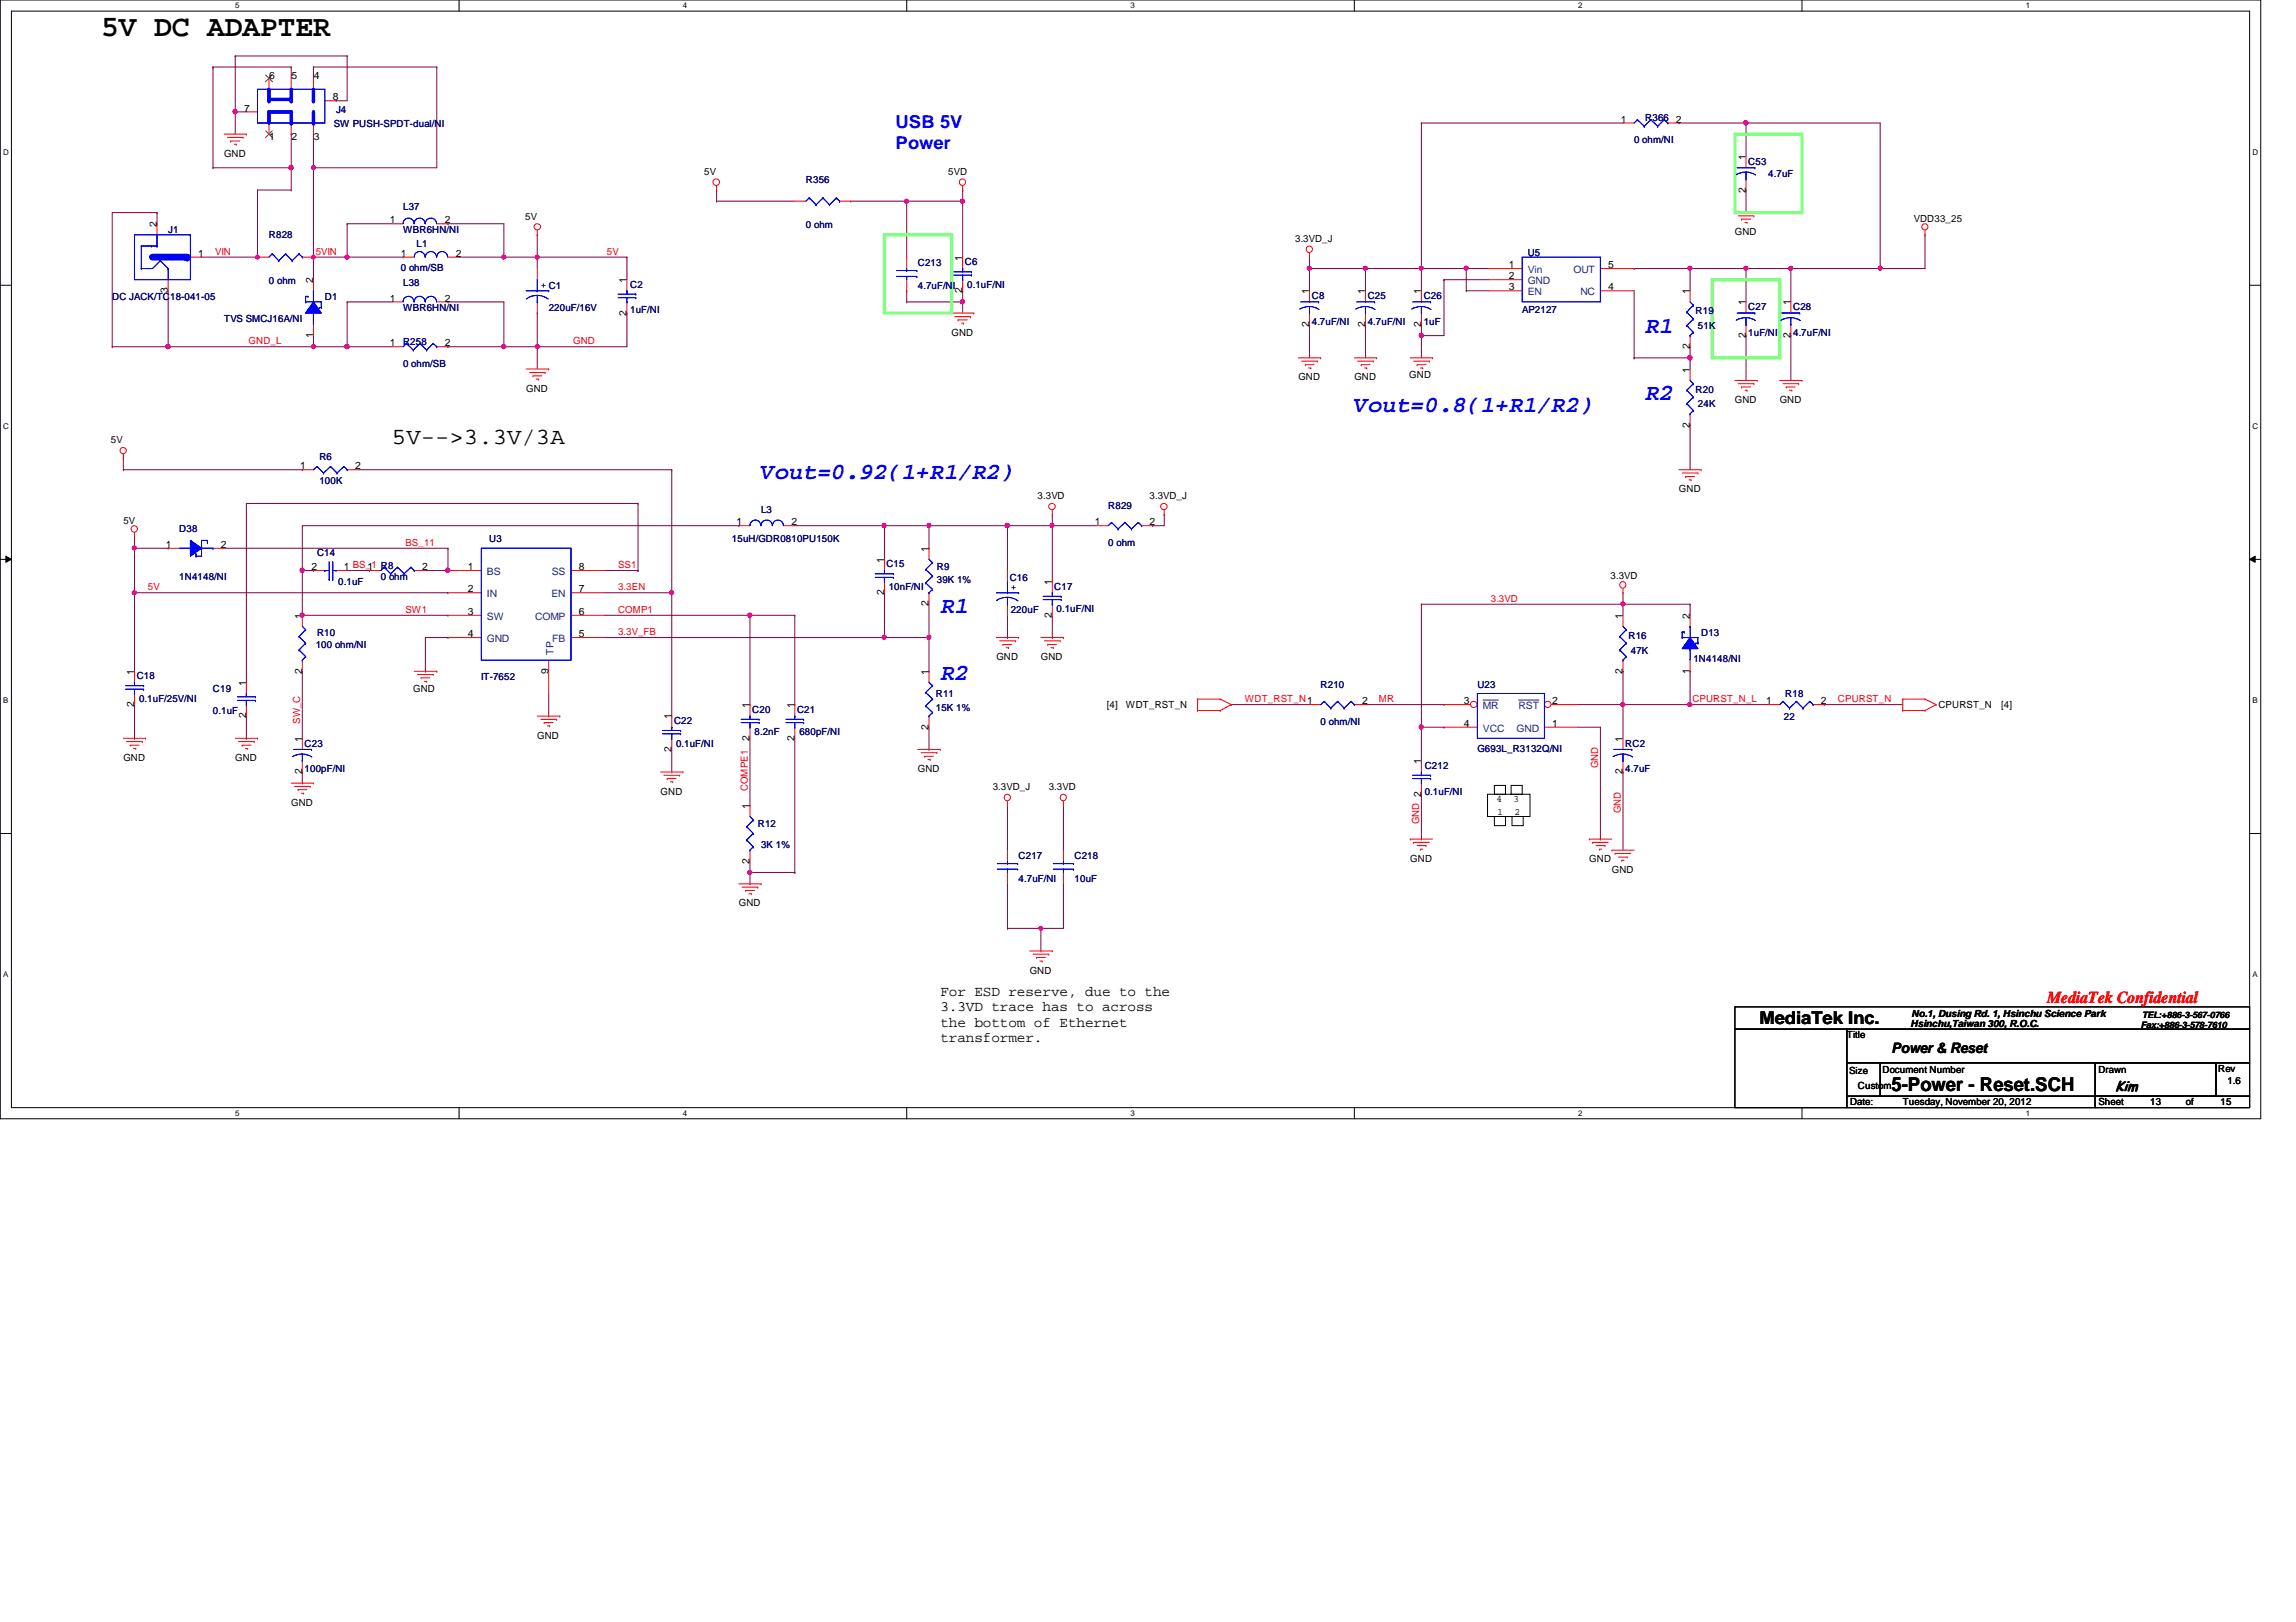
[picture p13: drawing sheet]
<svg xmlns="http://www.w3.org/2000/svg" width="297mm" height="210mm" viewBox="0 0 297 210" stroke-linecap="round" stroke-linejoin="round" font-family="sans-serif">
<defs><g id="words">
<text font-size="3.9" x="13.1" y="4.7">5V DC ADAPTER</text>
<g font-size="3" fill="#00f">
<text x="212.8" y="43.1">R1</text>
<text x="175.2" y="53.3">Vout=0.8(1+R1/R2)</text>
<text x="212.8" y="51.8">R2</text>
<text x="98.5" y="61.9">Vout=0.92(1+R1/R2)</text>
<text x="121.7" y="79.3">R1</text>
<text x="121.7" y="88">R2</text>
</g>
<text font-size="3" x="50.7" y="57.4">5V--&gt;3.3V/3A</text>
<text font-size="2.5" x="244.7" y="141.2">5-Power - Reset.SCH</text>
<g font-size="2.3" fill="#00f">
<text x="115.9" y="16.6">USB 5V</text>
<text x="115.9" y="19.3">Power</text>
</g>
<text font-size="2.3" x="227.6" y="132.5">MediaTek Inc.</text>
<text font-size="2.2" fill="#f00" x="264.8" y="129.8">MediaTek Confidential</text>
<g font-size="1.9">
<text x="121.7" y="128.9">For ESD reserve, due to the</text>
<text x="121.7" y="130.9">3.3VD trace has to across</text>
<text x="121.7" y="132.8">the bottom of Ethernet</text>
<text x="121.7" y="134.8">transformer.</text>
<text x="244.7" y="136.3">Power &amp; Reset</text>
</g>
<text font-size="1.8" x="273.7" y="141.2">Kim</text>
<g font-size="1.3">
<text x="34.8" y="10.2">6</text>
<text x="37.7" y="10.2">5</text>
<text x="40.6" y="10.2">4</text>
<text x="31.6" y="14.4">7</text>
<text x="43" y="13">8</text>
<text x="209.7" y="15.9">1</text>
<text x="216.8" y="15.9">2</text>
<text x="29" y="20.3">GND</text>
<text x="34.8" y="18.1">1</text>
<text x="37.7" y="18.1">2</text>
<text x="40.6" y="18.1">3</text>
<text x="91.1" y="22.6">5V</text>
<text x="122.7" y="22.6">5VD</text>
<text x="225.8" y="20.7" transform="rotate(-90 225.8 20.7)">1</text>
<text x="20.3" y="29.4" transform="rotate(-90 20.3 29.4)">2</text>
<text x="50.4" y="28.9">1</text>
<text x="57.5" y="28.9">2</text>
<text x="67.9" y="28.4">5V</text>
<text x="225.8" y="24.9" transform="rotate(-90 225.8 24.9)">2</text>
<text x="247.6" y="28.7">VDD33_25</text>
<text x="25.7" y="33.2">1</text>
<text x="51.9" y="33.2">1</text>
<text x="59" y="33.2">2</text>
<text x="124.5" y="33.7" transform="rotate(-90 124.5 33.7)">1</text>
<text x="167.6" y="31.3">3.3VD_J</text>
<text x="195.2" y="34.7">1</text>
<text x="208.1" y="34.7">5</text>
<text x="224.4" y="30.4">GND</text>
<text x="21.7" y="38" transform="rotate(-90 21.7 38)">3</text>
<text x="40.5" y="36.6" transform="rotate(-90 40.5 36.6)">2</text>
<text x="50.4" y="39">1</text>
<text x="57.5" y="39">2</text>
<text x="81.1" y="40.9" transform="rotate(-90 81.1 40.9)">2</text>
<text x="81.1" y="36.6" transform="rotate(-90 81.1 36.6)">1</text>
<text x="124.5" y="38" transform="rotate(-90 124.5 38)">2</text>
<text x="169.4" y="38.1" transform="rotate(-90 169.4 38.1)">1</text>
<text x="176.6" y="38.1" transform="rotate(-90 176.6 38.1)">1</text>
<text x="183.9" y="38.1" transform="rotate(-90 183.9 38.1)">1</text>
<text x="195.2" y="36.2">2</text>
<text x="195.2" y="37.6">3</text>
<text x="208.1" y="37.6">4</text>
<text x="218.6" y="38.1" transform="rotate(-90 218.6 38.1)">1</text>
<text x="225.8" y="39.5" transform="rotate(-90 225.8 39.5)">1</text>
<text x="231.6" y="39.5" transform="rotate(-90 231.6 39.5)">1</text>
<text x="40.5" y="43.8" transform="rotate(-90 40.5 43.8)">1</text>
<text x="50.4" y="44.8">1</text>
<text x="57.5" y="44.8">2</text>
<text x="123.1" y="43.4">GND</text>
<text x="169.4" y="42.3" transform="rotate(-90 169.4 42.3)">2</text>
<text x="176.6" y="42.3" transform="rotate(-90 176.6 42.3)">2</text>
<text x="183.9" y="42.3" transform="rotate(-90 183.9 42.3)">2</text>
<text x="218.6" y="45.2" transform="rotate(-90 218.6 45.2)">2</text>
<text x="225.8" y="43.8" transform="rotate(-90 225.8 43.8)">2</text>
<text x="231.6" y="43.8" transform="rotate(-90 231.6 43.8)">2</text>
<text x="68.1" y="50.7">GND</text>
<text x="168" y="49.2">GND</text>
<text x="175.2" y="49.2">GND</text>
<text x="182.3" y="48.9">GND</text>
<text x="218.6" y="48.2" transform="rotate(-90 218.6 48.2)">1</text>
<text x="224.4" y="52.2">GND</text>
<text x="230.2" y="52.2">GND</text>
<text x="14.3" y="57.4">5V</text>
<text x="218.6" y="55.3" transform="rotate(-90 218.6 55.3)">2</text>
<text x="38.8" y="60.7">1</text>
<text x="45.9" y="60.7">2</text>
<text x="134.2" y="64.6">3.3VD</text>
<text x="148.7" y="64.6">3.3VD_J</text>
<text x="217.2" y="63.7">GND</text>
<text x="16" y="67.8">5V</text>
<text x="21.5" y="70.9">1</text>
<text x="28.6" y="70.9">2</text>
<text x="95.3" y="68">1</text>
<text x="102.4" y="68">2</text>
<text x="120.1" y="71.4" transform="rotate(-90 120.1 71.4)">1</text>
<text x="141.6" y="68">1</text>
<text x="148.7" y="68">2</text>
<text x="40.3" y="73.8">2</text>
<text x="44.5" y="73.8">1 BS_1 R8</text>
<text x="47.5" y="73.8">1</text>
<text x="54.6" y="73.8">2</text>
<text x="60.5" y="73.8">1</text>
<text x="60.5" y="76.7">2</text>
<text x="74.9" y="76.7">7</text>
<text x="74.9" y="73.8">8</text>
<text x="114.4" y="77" transform="rotate(-90 114.4 77)">2</text>
<text x="114.4" y="72.8" transform="rotate(-90 114.4 72.8)">1</text>
<text x="136.1" y="75.7" transform="rotate(-90 136.1 75.7)">1</text>
<text x="208.4" y="74.9">3.3VD</text>
<text x="39.1" y="80.1" transform="rotate(-90 39.1 80.1)">1</text>
<text x="60.5" y="79.6">3</text>
<text x="60.5" y="82.5">4</text>
<text x="74.9" y="82.5">5</text>
<text x="74.9" y="79.6">6</text>
<text x="120.1" y="78.5" transform="rotate(-90 120.1 78.5)">2</text>
<text x="136.1" y="80" transform="rotate(-90 136.1 80)">2</text>
<text x="209.9" y="80.1" transform="rotate(-90 209.9 80.1)">1</text>
<text x="218.6" y="80.1" transform="rotate(-90 218.6 80.1)">2</text>
<text x="17.4" y="87.3" transform="rotate(-90 17.4 87.3)">1</text>
<text x="31.8" y="88.7" transform="rotate(-90 31.8 88.7)">1</text>
<text x="39.1" y="87.2" transform="rotate(-90 39.1 87.2)">2</text>
<text x="53.5" y="89.5">GND</text>
<text x="70.9" y="87.2" transform="rotate(-90 70.9 87.2)">9</text>
<text x="120.1" y="87.3" transform="rotate(-90 120.1 87.3)">1</text>
<text x="128.9" y="85.4">GND</text>
<text x="134.7" y="85.4">GND</text>
<text x="209.9" y="87.2" transform="rotate(-90 209.9 87.2)">2</text>
<text x="218.6" y="87.2" transform="rotate(-90 218.6 87.2)">1</text>
<text x="17.4" y="91.5" transform="rotate(-90 17.4 91.5)">2</text>
<text x="31.8" y="93" transform="rotate(-90 31.8 93)">2</text>
<text x="39.1" y="96" transform="rotate(-90 39.1 96)">1</text>
<text x="69.5" y="95.6">GND</text>
<text x="86.9" y="93.1" transform="rotate(-90 86.9 93.1)">1</text>
<text x="97" y="95.9" transform="rotate(-90 97 95.9)">2</text>
<text x="97" y="91.7" transform="rotate(-90 97 91.7)">1</text>
<text x="102.8" y="95.9" transform="rotate(-90 102.8 95.9)">2</text>
<text x="102.8" y="91.7" transform="rotate(-90 102.8 91.7)">1</text>
<text x="120.1" y="94.4" transform="rotate(-90 120.1 94.4)">2</text>
<text x="143.2" y="91.7">[4]</text>
<text x="145.7" y="91.7">WDT_RST_N</text>
<text x="176.2" y="91.1">2</text>
<text x="189.4" y="94.1">4</text>
<text x="189.4" y="91.1">3</text>
<text x="200.8" y="91.1">2</text>
<text x="200.8" y="94.1">1</text>
<text x="209.9" y="96" transform="rotate(-90 209.9 96)">1</text>
<text x="228.5" y="91.1">1</text>
<text x="235.6" y="91.1">2</text>
<text x="250.8" y="91.7">CPURST_N</text>
<text x="258.9" y="91.7">[4]</text>
<text x="16" y="98.5">GND</text>
<text x="30.4" y="98.5">GND</text>
<text x="39.1" y="100.2" transform="rotate(-90 39.1 100.2)">2</text>
<text x="86.9" y="97.3" transform="rotate(-90 86.9 97.3)">2</text>
<text x="118.7" y="99.9">GND</text>
<text x="183.9" y="98.9" transform="rotate(-90 183.9 98.9)">1</text>
<text x="209.9" y="100.2" transform="rotate(-90 209.9 100.2)">2</text>
<text x="37.7" y="104.3">GND</text>
<text x="85.5" y="102.8">GND</text>
<text x="97" y="104.6" transform="rotate(-90 97 104.6)">1</text>
<text x="128.4" y="102.2">3.3VD_J</text>
<text x="135.7" y="102.2">3.3VD</text>
<text x="193.6" y="103.8">4</text>
<text x="193.8" y="105.5">1</text>
<text x="195.8" y="103.8">3</text>
<text x="195.9" y="105.5">2</text>
<text x="97" y="111.8" transform="rotate(-90 97 111.8)">2</text>
<text x="182.5" y="111.5">GND</text>
<text x="205.6" y="111.5">GND</text>
<text x="208.5" y="112.9">GND</text>
<text x="95.6" y="117.3">GND</text>
<text x="133.2" y="126">GND</text>
<text x="247.3" y="131.6">No.1, Dusing Rd. 1, Hsinchu Science Park</text>
<text x="238.9" y="134.4">Title</text>
<text x="247.2" y="132.9">Hsinchu,Taiwan 300, R.O.C.</text>
<text x="239.2" y="139">Size</text>
<text x="239.3" y="143">Date:</text>
<text x="240.4" y="140.9">Custom</text>
<text x="243.5" y="138.9">Document Number</text>
<text x="246.2" y="143">Tuesday, November 20, 2012</text>
<text x="271.5" y="138.9">Drawn</text>
<text x="271.5" y="143">Sheet</text>
<text x="278.2" y="143">13</text>
<text x="282.8" y="143">of</text>
<text x="287" y="138.7">Rev</text>
<text x="287.3" y="143">15</text>
<text x="288.2" y="140.3">1.6</text>
</g>
<g font-size="1.3" fill="#000080">
<text x="43.2" y="16.4">SW PUSH-SPDT-dual/NI</text>
<text x="43.5" y="14.6">J4</text>
<text x="212.8" y="15.7">R366</text>
<text x="104.3" y="23.6">R356</text>
<text x="211.4" y="18.5">0 ohm/NI</text>
<text x="226.2" y="21.3">C53</text>
<text x="228.8" y="22.9">4.7uF</text>
<text x="52.2" y="27.2">L37</text>
<text x="104.3" y="29.5">0 ohm</text>
<text x="21.8" y="30.1">J1</text>
<text x="34.8" y="30.9">R828</text>
<text x="51.9" y="35.1">0 ohm/SB</text>
<text x="52.2" y="30.1">WBR6HN/NI</text>
<text x="53.9" y="32">L1</text>
<text x="118.7" y="34.5">C213</text>
<text x="124.8" y="34.3">C6</text>
<text x="197.7" y="33.2">U5</text>
<text x="14.5" y="38.8">DC JACK/TC18-041-05</text>
<text x="29" y="41.7">TVS SMCJ16A/NI</text>
<text x="34.8" y="36.8">0 ohm</text>
<text x="42" y="38.8">D1</text>
<text x="52.2" y="37">L38</text>
<text x="52.2" y="40.3">WBR6HN/NI</text>
<text x="71" y="40.3">220uF/16V</text>
<text x="81.5" y="37.2">C2</text>
<text x="81.5" y="40.6">1uF/NI</text>
<text x="118.7" y="37.4">4.7uF/NI</text>
<text x="125.1" y="37.2">0.1uF/NI</text>
<text x="169.7" y="38.7">C8</text>
<text x="169.7" y="42">4.7uF/NI</text>
<text x="177" y="38.7">C25</text>
<text x="177" y="42">4.7uF/NI</text>
<text x="184.2" y="38.7">C26</text>
<text x="184.2" y="42">1uF</text>
<text x="196.9" y="40.6">AP2127</text>
<text x="219.4" y="40.7">R19</text>
<text x="226.2" y="40.1">C27</text>
<text x="232" y="40.1">C28</text>
<text x="52.2" y="44.6">R258</text>
<text x="52.2" y="47.5">0 ohm/SB</text>
<text x="219.7" y="42.6">51K</text>
<text x="226.2" y="43.4">1uF/NI</text>
<text x="232" y="43.4">4.7uF/NI</text>
<text x="219.4" y="50.8">R20</text>
<text x="219.7" y="52.7">24K</text>
<text x="41.3" y="59.5">R6</text>
<text x="41.3" y="62.7">100K</text>
<text x="143.4" y="65.9">R829</text>
<text x="23.2" y="68.8">D38</text>
<text x="41" y="72">C14</text>
<text x="63.3" y="70.1">U3</text>
<text x="94.7" y="70.1">15uH/GDR0810PU150K</text>
<text x="98.5" y="66.3">L3</text>
<text x="143.4" y="70.7">0 ohm</text>
<text x="23.2" y="75">1N4148/NI</text>
<text x="43.8" y="75.7">0.1uF</text>
<text x="49.3" y="75">0 ohm</text>
<text x="114.7" y="73.4">C15</text>
<text x="115" y="76.3">10nF/NI</text>
<text x="121.2" y="73.7">R9</text>
<text x="121.2" y="75.4">39K 1%</text>
<text x="130.6" y="75.1">C16</text>
<text x="136.4" y="76.3">C17</text>
<text x="40.8" y="83.9">100 ohm/NI</text>
<text x="41" y="82.3">R10</text>
<text x="130.8" y="79.4">220uF</text>
<text x="136.7" y="79.2">0.1uF/NI</text>
<text x="210.7" y="82.7">R16</text>
<text x="220.1" y="82.3">D13</text>
<text x="17.7" y="87.9">C18</text>
<text x="27.6" y="89.5">C19</text>
<text x="62.3" y="88.1">IT-7652</text>
<text x="170.9" y="89.1">R210</text>
<text x="191.1" y="89.1">U23</text>
<text x="211" y="84.6">47K</text>
<text x="219.1" y="85.7">1N4148/NI</text>
<text x="18" y="90.8">0.1uF/25V/NI</text>
<text x="27.6" y="92.4">0.1uF</text>
<text x="87.2" y="93.7">C22</text>
<text x="97.3" y="92.2">C20</text>
<text x="97.6" y="95.1">8.2nF</text>
<text x="103.1" y="92.2">C21</text>
<text x="103.4" y="95.1">680pF/NI</text>
<text x="121.1" y="90.2">R11</text>
<text x="121.1" y="91.9">15K 1%</text>
<text x="170.9" y="93.9">0 ohm/NI</text>
<text x="230.8" y="93.1">22</text>
<text x="231" y="90.2">R18</text>
<text x="39.4" y="96.6">C23</text>
<text x="39.4" y="99.9">100pF/NI</text>
<text x="87.5" y="96.6">0.1uF/NI</text>
<text x="184.3" y="99.5">C212</text>
<text x="191.1" y="97.3">G693L_R3132Q/NI</text>
<text x="210.3" y="96.6">RC2</text>
<text x="210.3" y="99.9">4.7uF</text>
<text x="98" y="107">R12</text>
<text x="184.3" y="102.8">0.1uF/NI</text>
<text x="98.5" y="109.8">3K 1%</text>
<text x="131.8" y="111.2">C217</text>
<text x="139" y="111.2">C218</text>
<text x="131.8" y="114.1">4.7uF/NI</text>
<text x="139" y="114.1">10uF</text>
</g>
<g font-size="1.3" fill="#f00">
<text x="27.9" y="33">VIN</text>
<text x="40.8" y="33">5VIN</text>
<text x="78.5" y="33">5V</text>
<text x="32.2" y="44.6">GND_L</text>
<text x="74.2" y="44.6">GND</text>
<text x="52.4" y="70.7">BS_11</text>
<text x="19.1" y="76.4">5V</text>
<text x="80" y="73.5">SS1</text>
<text x="80" y="76.4">3.3EN</text>
<text x="192.9" y="77.9">3.3VD</text>
<text x="52.4" y="79.3">SW1</text>
<text x="80" y="79.3">COMP1</text>
<text x="80" y="82.2">3.3V_FB</text>
<text x="38.8" y="93.6" transform="rotate(-90 38.8 93.6)">SW_C</text>
<text x="161" y="90.9">WDT_RST_N1</text>
<text x="178.4" y="90.9">MR</text>
<text x="218.9" y="90.9">CPURST_N_L</text>
<text x="237.8" y="90.9">CPURST_N</text>
<text x="206.8" y="99.4" transform="rotate(-90 206.8 99.4)">GND</text>
<text x="96.7" y="102.4" transform="rotate(-90 96.7 102.4)">COMPE1</text>
<text x="183.6" y="106.7" transform="rotate(-90 183.6 106.7)">GND 2</text>
<text x="209.7" y="105.2" transform="rotate(-90 209.7 105.2)">GND</text>
</g>
<g font-size="1.3" fill="#004080">
<text x="197.7" y="35.3">Vin</text>
<text x="203.6" y="35.3">OUT</text>
<text x="197.7" y="36.8">GND</text>
<text x="197.7" y="38.2">EN</text>
<text x="204.5" y="38.2">NC</text>
<text x="63" y="74.4">BS</text>
<text x="63" y="77.3">IN</text>
<text x="71.3" y="77.3">EN</text>
<text x="71.4" y="74.4">SS</text>
<text x="63" y="80.2">SW</text>
<text x="63" y="83.1">GND</text>
<text x="69.3" y="80.2">COMP</text>
<text x="71.5" y="83.1">FB</text>
<text x="71.6" y="84.7" transform="rotate(-90 71.6 84.7)">TP</text>
<text x="191.9" y="94.7">VCC</text>
<text x="191.9" y="91.8">MR</text>
<text x="196.2" y="94.7">GND</text>
<text x="196.5" y="91.8">RST</text>
</g>
<g font-size="1.3" fill="#00f">
<text x="70" y="37.3">+ C1</text>
<text x="130.8" y="76.3">+</text>
</g>
<g font-size="1.1">
<text x="277.2" y="131.7">TEL:+886-3-567-0766</text>
<text x="277" y="133">Fax:+886-3-578-7610</text>
</g>
<g font-size="1">
<text x="30.4" y="1.1">5</text>
<text x="88.3" y="1.1">4</text>
<text x="146.3" y="1.1">3</text>
<text x="204.2" y="1.1">2</text>
<text x="262.1" y="1.1">1</text>
<text x=".4" y="20.1">D</text>
<text x="291.4" y="20.1">D</text>
<text x=".4" y="55.5">C</text>
<text x="291.4" y="55.5">C</text>
<text x=".4" y="91">B</text>
<text x="291.4" y="91">B</text>
<text x=".4" y="126.5">A</text>
<text x="291.4" y="126.5">A</text>
<text x="30.4" y="144.4">5</text>
<text x="88.3" y="144.4">4</text>
<text x="146.3" y="144.4">3</text>
<text x="204.2" y="144.4">2</text>
<text x="262.1" y="144.4">1</text>
</g>
</g></defs>
<path d="M0 0h292.5v144.8h-292.5zM1.5 1.4h289.5v141.9h-289.5z" fill="none" stroke="#000" stroke-width=".13"/>
<g fill="#fff">
<path d="M30.4 .2h.6v1.1h-.6z"/>
<path d="M30.4 143.5h.6v1.2h-.6z"/>
</g>
<path d="M59.4 0v1.4M59.4 143.3v1.5" fill="none" stroke="#000" stroke-width=".13"/>
<g fill="#fff">
<path d="M88.3 .2h.6v1.1h-.6z"/>
<path d="M88.3 143.5h.6v1.2h-.6z"/>
</g>
<path d="M117.3 0v1.4M117.3 143.3v1.5" fill="none" stroke="#000" stroke-width=".13"/>
<g fill="#fff">
<path d="M146.3 .2h.5v1.1h-.5z"/>
<path d="M146.3 143.5h.5v1.2h-.5z"/>
</g>
<path d="M175.2 0v1.4M175.2 143.3v1.5" fill="none" stroke="#000" stroke-width=".13"/>
<g fill="#fff">
<path d="M204.2 .2h.5v1.1h-.5z"/>
<path d="M204.2 143.5h.5v1.2h-.5z"/>
</g>
<path d="M233.1 0v1.4M233.1 143.3v1.5" fill="none" stroke="#000" stroke-width=".13"/>
<g fill="#fff">
<path d="M262.1 .2h.5v1.1h-.5z"/>
<path d="M262.1 143.5h.5v1.2h-.5z"/>
<path d="M.4 19.2h.7v1.1h-.7z"/>
<path d="M291.4 19.2h.7v1.1h-.7z"/>
<path d="M.4 54.7h.7v1.1h-.7z"/>
<path d="M291.4 54.7h.7v1.1h-.7z"/>
</g>
<path d="M0 36.9h1.5M291 36.9h1.5" fill="none" stroke="#000" stroke-width=".13"/>
<g fill="#fff">
<path d="M.4 90.1h.7v1.2h-.7z"/>
<path d="M291.4 90.1h.7v1.2h-.7z"/>
</g>
<path d="M0 72.4h1.5M.8 72l.7 .4-.7 .4zM291 72.4l.8-.4v.8zM291 72.4h1.5" fill="none" stroke="#000" stroke-width=".13"/>
<path d="M.8 72l.7 .4-.7 .4zM291 72.4l.8-.4v.8z" fill="#000"/>
<g fill="#fff">
<path d="M.4 125.6h.7v1.1h-.7z"/>
<path d="M291.4 125.6h.7v1.1h-.7z"/>
</g>
<path d="M0 107.9h1.5M291 107.9h1.5" fill="none" stroke="#000" stroke-width=".13"/>
<g fill="none" stroke="#800040" stroke-width=".13">
<path d="M16 59.4v1.4M16 60.8h.1M78.2 79.6h18.8M86.9 76.7v16M97 79.6h.1M102.8 68h11.6M114.4 68h.1M120.2 71h.1M120.2 68v3M130.3 68h5.8M136.1 68h.1M55 86.9h.1"/>
<path d="M55 82.5v4.4M86.9 92.7h.1M120.2 97h.1M120.2 86.9h.1M120.2 82.5v4.4M120.2 94.1v2.9"/>
</g>
<circle cx="130.3" cy="68" r=".29" fill="#f0f"/>
<circle cx="130.3" cy="68" r=".29" fill="none" stroke="#f0f" stroke-width=".13"/>
<path d="M78.2 73.8h4.3M82.5 73.8h.1M120.2 68h10.1M130.3 68h.1M78.2 82.5h36.2M114.4 82.5h.1" fill="none" stroke="#800040" stroke-width=".13"/>
<circle cx="130.3" cy="68" r=".29" fill="#f0f"/>
<circle cx="130.3" cy="68" r=".29" fill="none" stroke="#f0f" stroke-width=".13"/>
<path d="M31.9 65.2h50.6M39.1 73.8h.1M39.1 68v5.8M44.9 73.8h2.9M47.8 73.8h.1M82.5 65.2h.1M97 79.6h5.8M102.8 79.6h.1M114.4 76.7v5.8M97 95.5v8.7M114.4 82.5h.1M97 104.2h.1" fill="none" stroke="#800040" stroke-width=".13"/>
<circle cx="39.1" cy="73.8" r=".29" fill="#f0f"/>
<circle cx="39.1" cy="73.8" r=".29" fill="none" stroke="#f0f" stroke-width=".13"/>
<path d="M17.4 76.7h40.6M46.4 60.8h40.5M58 76.7h.1M86.9 60.8h.1M114.4 72.4h.1M114.4 68v4.4M120.2 78.2v4.3M136.1 68h.1M136.1 66.6v1.4M71 92.7h.1M71 89.7v3M120.2 82.5h.1" fill="none" stroke="#800040" stroke-width=".13"/>
<circle cx="114.4" cy="68" r=".27" fill="#f0f"/>
<circle cx="114.4" cy="68" r=".27" fill="none" stroke="#f0f" stroke-width=".13"/>
<path d="M17.4 76.7v10.2M31.9 65.2v23.1M39.1 68h56.5M95.6 68h.1M97 79.6v11.6M102.8 79.6v11.6M17.4 86.9h.1M31.9 88.3h.1M97 91.2h.1M102.8 91.2h.1" fill="none" stroke="#800040" stroke-width=".13"/>
<circle cx="97" cy="79.6" r=".29" fill="#f0f"/>
<circle cx="97" cy="79.6" r=".29" fill="none" stroke="#f0f" stroke-width=".13"/>
<path d="M16 60.8h23.1M39.1 60.8h.1M82.5 73.8h.1M82.5 65.2v8.6M86.9 76.7h.1M86.9 60.8v15.9M17.4 95.5h.1M17.4 91.2v4.3" fill="none" stroke="#800040" stroke-width=".13"/>
<circle cx="86.9" cy="76.7" r=".27" fill="#f0f"/>
<circle cx="86.9" cy="76.7" r=".27" fill="none" stroke="#f0f" stroke-width=".13"/>
<path d="M39.1 79.6h.1M39.1 73.8v5.8M31.9 95.5h.1M31.9 92.7v2.8M102.8 95.5v17.4M114.4 82.5h5.8M120.2 82.5h.1M102.8 112.9h.1" fill="none" stroke="#800040" stroke-width=".13"/>
<circle cx="114.4" cy="82.5" r=".27" fill="#f0f"/>
<circle cx="114.4" cy="82.5" r=".27" fill="none" stroke="#f0f" stroke-width=".13"/>
<circle cx="120.2" cy="82.5" r=".27" fill="#f0f"/>
<circle cx="120.2" cy="82.5" r=".27" fill="none" stroke="#f0f" stroke-width=".13"/>
<path d="M17.4 71h.1M17.4 69.5v1.5M78.2 76.7h8.7M86.9 76.7h.1M130.3 73.8h.1M130.3 68v5.8M130.3 79.6v2.9M86.9 99.9h.1M86.9 97v2.9M130.3 82.5h.1" fill="none" stroke="#800040" stroke-width=".13"/>
<circle cx="17.4" cy="70.9" r=".27" fill="#f0f"/>
<circle cx="17.4" cy="70.9" r=".27" fill="none" stroke="#f0f" stroke-width=".13"/>
<path d="M114.4 68h5.8M120.2 68h.1" fill="none" stroke="#800040" stroke-width=".13"/>
<circle cx="120.2" cy="68" r=".27" fill="#f0f"/>
<circle cx="120.2" cy="68" r=".27" fill="none" stroke="#f0f" stroke-width=".13"/>
<path d="M136.1 75.3h.1M136.1 68v7.3" fill="none" stroke="#800040" stroke-width=".13"/>
<circle cx="136.1" cy="68" r=".27" fill="#f0f"/>
<circle cx="136.1" cy="68" r=".27" fill="none" stroke="#f0f" stroke-width=".13"/>
<path d="M39.1 73.8h1.5M39.1 79.6h18.9M40.6 73.8h.1M58 79.6h.1M136.1 79.6v2.9M39.1 95.5h.1M39.1 86.9v8.6M39.1 99.9v1.4M136.1 82.5h.1M39.1 101.3h.1" fill="none" stroke="#800040" stroke-width=".13"/>
<circle cx="39.1" cy="79.6" r=".29" fill="#f0f"/>
<circle cx="39.1" cy="79.6" r=".29" fill="none" stroke="#f0f" stroke-width=".13"/>
<path d="M55 73.8h3M58 73.8h.1" fill="none" stroke="#800040" stroke-width=".13"/>
<circle cx="57.9" cy="73.8" r=".29" fill="#f0f"/>
<circle cx="57.9" cy="73.8" r=".29" fill="none" stroke="#f0f" stroke-width=".13"/>
<path d="M55 82.5h3M58 82.5h.1M97 114.4h.1M97 112.9h.1M97 112.9h5.8M97 111.5v2.9M102.8 112.9h.1" fill="none" stroke="#800040" stroke-width=".13"/>
<circle cx="97" cy="112.9" r=".27" fill="#f0f"/>
<circle cx="97" cy="112.9" r=".27" fill="none" stroke="#f0f" stroke-width=".13"/>
<path d="M17.4 76.7h.1M21.8 71h.1M21.8 71h-4.4v5.7M29 71h29M58 71h.1" fill="none" stroke="#800040" stroke-width=".13"/>
<circle cx="17.4" cy="76.7" r=".27" fill="#f0f"/>
<circle cx="17.4" cy="76.7" r=".27" fill="none" stroke="#f0f" stroke-width=".13"/>
<path d="M117.3 26h.1M117.3 26v7.3M117.3 26h7.2M58 73.8h.1M58 71v2.8" fill="none" stroke="#800040" stroke-width=".13"/>
<circle cx="124.5" cy="26" r=".27" fill="#f0f"/>
<circle cx="124.5" cy="26" r=".27" fill="none" stroke="#f0f" stroke-width=".13"/>
<circle cx="117.3" cy="26" r=".27" fill="#f0f"/>
<circle cx="117.3" cy="26" r=".27" fill="none" stroke="#f0f" stroke-width=".13"/>
<path d="M117.3 37.6h.1M117.3 39.1h.1M117.3 37.6v1.5M117.3 39.1h7.2" fill="none" stroke="#800040" stroke-width=".13"/>
<circle cx="124.5" cy="39" r=".29" fill="#f0f"/>
<circle cx="124.5" cy="39" r=".29" fill="none" stroke="#f0f" stroke-width=".13"/>
<g fill="none" stroke="#800040" stroke-width=".13">
<path d="M92.7 24.6h.1M92.7 26h.1M92.7 24.6v1.4M92.7 26h10.1M110.1 26h.1M110.1 26h7.2M124.5 39.1h.1M124.5 26h.1M124.5 24.6h.1M124.5 37.6h.1M124.5 24.6v8.7M124.5 37.6v2.9"/>
<path d="M159.3 91.2h.1M159.3 91.2h10.1M176.7 91.2h10.1M186.8 91.2h.1M218.6 91.2h.1M218.6 91.2h10.2"/>
</g>
<circle cx="218.6" cy="91.2" r=".27" fill="#f0f"/>
<circle cx="218.6" cy="91.2" r=".27" fill="none" stroke="#f0f" stroke-width=".13"/>
<path d="M210 78.2h.1M210 78.2v1.4M210 78.2h8.6M210 86.9h.1M210 86.9v4.3M236 91.2h.1M236 91.2h10.2" fill="none" stroke="#800040" stroke-width=".13"/>
<circle cx="209.9" cy="78.1" r=".27" fill="#f0f"/>
<circle cx="209.9" cy="78.1" r=".27" fill="none" stroke="#f0f" stroke-width=".13"/>
<g fill="none" stroke="#800040" stroke-width=".13">
<path d="M183.9 78.2h.1M183.9 78.2v20.2M218.6 78.2h.1M218.6 78.2v1.4M183.9 98.4h.1M204.2 94.1h2.8M204.2 91.2h5.8M207 94.1h.1M207 94.1v14.5M210 91.2h.1M210 99.9h.1M210 91.2v4.3"/>
<path d="M210 99.9v10.1M218.6 86.9h.1M218.6 86.9v4.3M183.9 108.6h.1M183.9 102.8v5.8M207 108.6h.1"/>
</g>
<circle cx="183.9" cy="94.1" r=".29" fill="#f0f"/>
<circle cx="183.9" cy="94.1" r=".29" fill="none" stroke="#f0f" stroke-width=".13"/>
<path d="M183.9 94.1h2.9M186.8 94.1h.1M210 91.2h.1M210 91.2h8.6" fill="none" stroke="#800040" stroke-width=".13"/>
<circle cx="209.9" cy="91.2" r=".27" fill="#f0f"/>
<circle cx="209.9" cy="91.2" r=".27" fill="none" stroke="#f0f" stroke-width=".13"/>
<path d="M183.9 78.2h.1M210 76.7h.1M210 76.7v1.5h-26.1M130.3 104.2h.1M130.3 114.4h.1M130.3 104.2v5.8M130.3 114.4v5.7M137.6 114.4h.1M137.6 114.4v5.7h-2.9M134.7 120.1h.1M134.7 123.1h.1M134.7 120.1v3" fill="none" stroke="#800040" stroke-width=".13"/>
<circle cx="134.7" cy="120.1" r=".26" fill="#f0f"/>
<circle cx="134.7" cy="120.1" r=".26" fill="none" stroke="#f0f" stroke-width=".13"/>
<path d="M69.5 33.3h.1M69.5 33.3v1.5M69.5 44.9h.1M69.5 44.9h11.6M137.6 110h.1M137.6 104.2v5.8M130.3 120.1h.1M130.3 120.1h4.4" fill="none" stroke="#800040" stroke-width=".13"/>
<circle cx="69.5" cy="44.8" r=".27" fill="#f0f"/>
<circle cx="69.5" cy="44.8" r=".27" fill="none" stroke="#f0f" stroke-width=".13"/>
<g fill="none" stroke="#800040" stroke-width=".13">
<path d="M44.9 29h.1M44.9 39.1h.1M44.9 29h5.8M44.9 39.1h5.8M44.9 39.1v5.8M58 29h.1M58 39.1h.1M58 29h7.2M58 39.1h7.2M59.4 33.3h5.8M65.2 33.3h.1M69.5 30.4h.1"/>
<path d="M69.5 33.3h.1M69.5 30.4v2.9M69.5 33.3h11.6M44.9 44.9h.1M44.9 44.9h5.8M58 44.9h.1M58 44.9h7.2M69.5 44.9h.1M69.5 40.5h.1M69.5 40.5v7.3"/>
</g>
<circle cx="44.9" cy="44.8" r=".29" fill="#f0f"/>
<circle cx="44.9" cy="44.8" r=".29" fill="none" stroke="#f0f" stroke-width=".13"/>
<path d="M40.6 44.9h.1M40.6 44.9h4.3" fill="none" stroke="#800040" stroke-width=".13"/>
<circle cx="40.5" cy="44.8" r=".27" fill="#f0f"/>
<circle cx="40.5" cy="44.8" r=".27" fill="none" stroke="#f0f" stroke-width=".13"/>
<path d="M21.8 44.9h.1M21.8 44.9h18.8" fill="none" stroke="#800040" stroke-width=".13"/>
<circle cx="21.7" cy="44.8" r=".29" fill="#f0f"/>
<circle cx="21.7" cy="44.8" r=".29" fill="none" stroke="#f0f" stroke-width=".13"/>
<path d="M20.3 27.5h.1M20.3 27.5h-5.8v17.4M40.6 33.3h4.3M44.9 33.3h.1M65.2 39.1v5.8M14.5 44.9h.1M14.5 44.9h7.3M21.8 44.9h.1M40.6 43.4h.1M40.6 43.4v1.5M65.2 44.9h.1" fill="none" stroke="#800040" stroke-width=".13"/>
<circle cx="65.2" cy="44.8" r=".29" fill="#f0f"/>
<circle cx="65.2" cy="44.8" r=".29" fill="none" stroke="#f0f" stroke-width=".13"/>
<path d="M20.3 29h.1M20.3 27.5v1.5M21.8 37.6v7.3M40.6 36.2h.1M40.6 33.3v2.9M65.2 33.3h.1M65.2 29v4.3M21.8 44.9h.1M65.2 44.9h4.3M69.5 44.9h.1" fill="none" stroke="#800040" stroke-width=".13"/>
<circle cx="65.2" cy="33.3" r=".27" fill="#f0f"/>
<circle cx="65.2" cy="33.3" r=".27" fill="none" stroke="#f0f" stroke-width=".13"/>
<path d="M65.2 33.3h4.3M69.5 33.3h.1" fill="none" stroke="#800040" stroke-width=".13"/>
<circle cx="69.5" cy="33.3" r=".26" fill="#f0f"/>
<circle cx="69.5" cy="33.3" r=".26" fill="none" stroke="#f0f" stroke-width=".13"/>
<path d="M44.9 33.3h.1M44.9 29v4.3" fill="none" stroke="#800040" stroke-width=".13"/>
<circle cx="44.9" cy="33.3" r=".27" fill="#f0f"/>
<circle cx="44.9" cy="33.3" r=".27" fill="none" stroke="#f0f" stroke-width=".13"/>
<path d="M30.4 7.2h.1M30.4 14.5h.1M30.4 7.2v10.2M43.5 13h.1M43.5 13h1.4M44.9 33.3h7.3M52.2 33.3h.1M81.1 33.3h.1M81.1 33.3v2.9M81.1 40.5h.1M81.1 40.5v4.4" fill="none" stroke="#800040" stroke-width=".13"/>
<circle cx="30.4" cy="14.5" r=".29" fill="#f0f"/>
<circle cx="30.4" cy="14.5" r=".29" fill="none" stroke="#f0f" stroke-width=".13"/>
<g fill="none" stroke="#800040" stroke-width=".13">
<path d="M27.6 8.7h.1M27.6 8.7h10.1M27.6 8.7v13M30.4 7.2h.1M30.4 14.5h.1M30.4 7.2h14.5M30.4 14.5h1.5M37.7 8.7h.1M37.7 17.4h.1M37.7 8.7v1.4M37.7 17.4v4.3h-10.1M40.6 8.7h.1"/>
<path d="M40.6 17.4h.1M40.6 8.7h15.9M40.6 8.7v1.4M40.6 17.4v15.9M44.9 7.2h.1M44.9 7.2v5.8M56.5 8.7h.1M56.5 8.7v13h-15.9M27.6 21.7h.1M40.6 21.7h.1M40.6 33.3h.1"/>
</g>
<circle cx="40.5" cy="21.7" r=".27" fill="#f0f"/>
<circle cx="40.5" cy="21.7" r=".27" fill="none" stroke="#f0f" stroke-width=".13"/>
<circle cx="40.6" cy="33.3" r=".26" fill="#f0f"/>
<circle cx="40.6" cy="33.3" r=".26" fill="none" stroke="#f0f" stroke-width=".13"/>
<path d="M26.1 33.3h7.2M33.3 33.3h.1M37.7 24.6h.1M37.7 21.7v2.9" fill="none" stroke="#800040" stroke-width=".13"/>
<circle cx="37.6" cy="21.7" r=".29" fill="#f0f"/>
<circle cx="37.6" cy="21.7" r=".29" fill="none" stroke="#f0f" stroke-width=".13"/>
<path d="M33.3 24.6h.1M33.3 33.3h.1M33.3 24.6h4.4M33.3 24.6v8.7" fill="none" stroke="#800040" stroke-width=".13"/>
<circle cx="33.3" cy="33.3" r=".26" fill="#f0f"/>
<circle cx="33.3" cy="33.3" r=".26" fill="none" stroke="#f0f" stroke-width=".13"/>
<path d="M189.7 34.8h.1M189.7 34.8h2.9M225.9 34.8h.1M225.9 34.8v4.3M225.9 34.8h5.8M231.7 34.8h.1M231.7 34.8v4.3M231.7 43.4h.1M231.7 43.4v5.8M149.1 68h.1M150.6 66.6h.1M150.6 66.6v1.4h-1.5" fill="none" stroke="#800040" stroke-width=".13"/>
<circle cx="225.9" cy="34.7" r=".27" fill="#f0f"/>
<circle cx="225.9" cy="34.7" r=".27" fill="none" stroke="#f0f" stroke-width=".13"/>
<path d="M176.7 34.8h.1M176.7 34.8v2.8M183.9 34.8h.1M183.9 34.8v2.8M218.6 34.8h.1M218.6 34.8h7.3M243.2 34.8h.1M249 30.4h.1M249 30.4v4.4h-5.8M183.9 43.4h.1M183.9 43.4v2.9" fill="none" stroke="#800040" stroke-width=".13"/>
<circle cx="218.6" cy="34.7" r=".27" fill="#f0f"/>
<circle cx="218.6" cy="34.7" r=".27" fill="none" stroke="#f0f" stroke-width=".13"/>
<path d="M183.9 15.9h.1M183.9 15.9h26.1M225.9 15.9h.1M225.9 15.9v4.4M225.9 15.9h17.3M225.9 24.6h.1M225.9 24.6v2.9" fill="none" stroke="#800040" stroke-width=".13"/>
<circle cx="225.9" cy="15.9" r=".29" fill="#f0f"/>
<circle cx="225.9" cy="15.9" r=".29" fill="none" stroke="#f0f" stroke-width=".13"/>
<path d="M217.2 15.9h.1M217.2 15.9h8.7M243.2 15.9v18.9M243.2 34.8h.1" fill="none" stroke="#800040" stroke-width=".13"/>
<circle cx="243.2" cy="34.7" r=".26" fill="#f0f"/>
<circle cx="243.2" cy="34.7" r=".26" fill="none" stroke="#f0f" stroke-width=".13"/>
<path d="M231.7 34.8h.1M231.7 34.8h11.5" fill="none" stroke="#800040" stroke-width=".13"/>
<circle cx="231.7" cy="34.7" r=".27" fill="#f0f"/>
<circle cx="231.7" cy="34.7" r=".27" fill="none" stroke="#f0f" stroke-width=".13"/>
<path d="M186.8 36.2h.1M186.8 36.2h5.8M186.8 36.2v7.2h-2.9M183.9 43.4h.1M225.9 43.4h.1M225.9 43.4v5.8" fill="none" stroke="#800040" stroke-width=".13"/>
<circle cx="183.9" cy="43.4" r=".29" fill="#f0f"/>
<circle cx="183.9" cy="43.4" r=".29" fill="none" stroke="#f0f" stroke-width=".13"/>
<path d="M176.7 34.8h.1M176.7 34.8h7.2M183.9 42h.1M183.9 42v1.4" fill="none" stroke="#800040" stroke-width=".13"/>
<circle cx="176.6" cy="34.7" r=".27" fill="#f0f"/>
<circle cx="176.6" cy="34.7" r=".27" fill="none" stroke="#f0f" stroke-width=".13"/>
<path d="M189.7 34.8h.1M189.7 34.8v2.8" fill="none" stroke="#800040" stroke-width=".13"/>
<circle cx="189.7" cy="34.7" r=".27" fill="#f0f"/>
<circle cx="189.7" cy="34.7" r=".27" fill="none" stroke="#f0f" stroke-width=".13"/>
<path d="M183.9 15.9h.1M183.9 15.9v18.9M183.9 34.8h.1M183.9 34.8h5.8M189.7 37.6h.1M189.7 37.6h2.9" fill="none" stroke="#800040" stroke-width=".13"/>
<circle cx="183.9" cy="34.7" r=".27" fill="#f0f"/>
<circle cx="183.9" cy="34.7" r=".27" fill="none" stroke="#f0f" stroke-width=".13"/>
<path d="M169.4 34.8h.1M169.4 34.8h7.3M169.4 42h.1M169.4 42v4.3M176.7 42h.1M176.7 42v4.3" fill="none" stroke="#800040" stroke-width=".13"/>
<circle cx="169.4" cy="34.7" r=".27" fill="#f0f"/>
<circle cx="169.4" cy="34.7" r=".27" fill="none" stroke="#f0f" stroke-width=".13"/>
<path d="M169.4 34.8h.1M169.4 33.3h.1M169.4 33.3v4.3M218.6 34.8h.1M218.6 34.8v2.8M218.6 46.3h.1M218.6 46.3v1.5" fill="none" stroke="#800040" stroke-width=".13"/>
<circle cx="218.6" cy="46.3" r=".29" fill="#f0f"/>
<circle cx="218.6" cy="46.3" r=".29" fill="none" stroke="#f0f" stroke-width=".13"/>
<path d="M211.4 34.8h.1M211.4 37.6v8.7M211.4 34.8h7.2M211.4 46.3h.1M218.6 55h.1M218.6 44.9h.1M218.6 44.9v1.4h-7.2M218.6 55v5.8M136.1 68h.1M136.1 68h5.8" fill="none" stroke="#800040" stroke-width=".13"/>
<g fill="none" stroke="#f00" stroke-width=".13">
<path d="M29 17.4h2.9M29.4 17.8h2.1M29.8 18.2h.1M29.8 18.2h1.2M30.3 18.7h.3M30.6 18.7h.1M31.5 17.8h.1M31.9 17.4h.1M210 15.9h1.4M215.8 15.9h1.4M20.3 29v1.4M21.8 36.2v1.4"/>
<path d="M24.6 33.3h1.5M69.5 30.4h.1M69.5 29.8v.6M81.1 36.2v1.4M81.1 39.1v1.4M92.7 24.6h.1M92.7 24v.6M124.5 24.6h.1M124.5 24v.6M169.4 33.3h.1M169.4 32.7v.6M224.4 27.5h2.9"/>
<path d="M224.9 27.9h2M225.3 28.4h.1M225.3 28.4h1.2M225.8 28.8h.2M226 28.8h.1M226.9 27.9h.1M227.3 27.5h.1M249 30.4h.1M249 29.8v.6M16 59.4h.1M16 58.8v.6M68.1 47.8h2.9"/>
<path d="M68.5 48.2h2M69 48.6h.1M69 48.6h1.1M69.4 49.1h.3M69.7 49.1h.1M70.5 48.2h.1M71 47.8h.1M123.1 40.5h2.9M123.5 41h2.1M123.9 41.4h.1M123.9 41.4h1.2M124.4 41.8h.3"/>
<path d="M124.7 41.8h.1M125.6 41h.1M126 40.5h.1M168 46.3h2.9M168.4 46.7h2M168.9 47.2h.1M168.9 47.2h1.1M169.3 47.6h.3M169.6 47.6h.1M170.4 46.7h.1M170.9 46.3h.1M175.2 46.3h2.9"/>
<path d="M175.6 46.7h2.1M176.1 47.2h.1M176.1 47.2h1.1M176.5 47.6h.3M176.8 47.6h.1M177.7 46.7h.1M178.1 46.3h.1M182.5 46.3h2.8M182.9 46.7h2M183.3 47.2h.1M183.3 47.2h1.2M183.8 47.6h.3"/>
<path d="M184.1 47.6h.1M184.9 46.7h.1M185.3 46.3h.1M224.4 49.2h2.9M224.9 49.7h2M225.3 50.1h.1M225.3 50.1h1.2M225.8 50.5h.2M226 50.5h.1M226.9 49.7h.1M227.3 49.2h.1M230.2 49.2h2.9"/>
<path d="M230.7 49.7h2M231.1 50.1h.1M231.1 50.1h1.1M231.5 50.5h.3M231.8 50.5h.1M232.7 49.7h.1M233.1 49.2h.1M17.4 69.5h.1M17.4 68.9v.6M114.4 72.4v1.4M114.4 75.3v1.4M136.1 66.6h.1"/>
<path d="M136.1 66v.6M150.6 66.6h.1M150.6 66v.6M210 76.7h.1M210 76.2v.5M217.2 60.8h2.9M217.6 61.2h2.1M218.1 61.7h.1M218.1 61.7h1.1M218.5 62.1h.3M218.8 62.1h.1M219.7 61.2h.1"/>
<path d="M220.1 60.8h.1M16 95.5h2.8M16.4 96h2M16.8 96.4h.1M16.8 96.4h1.2M17.3 96.9h.3M17.6 96.9h.1M18.4 96h.1M18.8 95.5h.1M30.4 95.5h2.9M30.9 96h2M31.3 96.4h.1"/>
<path d="M31.3 96.4h1.2M31.7 96.9h.3M32 96.9h.1M32.9 96h.1M33.3 95.5h.1M53.6 86.9h2.9M54 87.3h2M54.5 87.7h.1M54.5 87.7h1.1M54.9 88.2h.3M55.2 88.2h.1M56 87.3h.1"/>
<path d="M56.5 86.9h.1M69.5 92.7h2.9M70 93.1h2M70.4 93.5h.1M70.4 93.5h1.1M70.8 93.9h.3M71.1 93.9h.1M72 93.1h.1M72.4 92.7h.1M85.5 99.9h2.8M88.3 99.9h.1M118.7 97h3"/>
<path d="M119.2 97.4h2M119.6 97.9h.1M119.6 97.9h1.2M120.1 98.3h.3M120.4 98.3h.1M121.2 97.4h.1M121.7 97h.1M128.9 82.5h2.9M129.3 82.9h2.1M129.7 83.4h.1M129.7 83.4h1.2M130.2 83.8h.3"/>
<path d="M130.5 83.8h.1M131.4 82.9h.1M131.8 82.5h.1M134.7 82.5h2.9M135.1 82.9h2.1M135.5 83.4h.1M135.5 83.4h1.2M136 83.8h.3M136.3 83.8h.1M137.2 82.9h.1M137.6 82.5h.1M154.9 91.9h.1"/>
<path d="M154.9 90.5h.1M154.9 91.9h3M154.9 90.5v1.4M154.9 90.5h3M157.9 91.9h.1M157.9 90.5h.1M157.9 90.5l1.4 .7M159.3 91.2h.1M159.3 91.2l-1.4 .7M228.8 91.2h1.4M234.6 91.2h1.4M246.2 91.9h.1"/>
<path d="M246.2 90.5h.1M246.2 91.9h2.8M246.2 90.5h2.8M246.2 90.5v1.4M249 91.9h.1M249 90.5h.1M249 90.5l1.5 .7M250.5 91.2h.1M250.5 91.2l-1.5 .7M37.7 101.3h2.9M38.1 101.8h2M38.6 102.2h.1"/>
<path d="M38.6 102.2h1.1M39 102.7h.3M39.3 102.7h.1M40.1 101.8h.1M40.6 101.3h.1M85.9 100.3h2M86.3 100.8h.1M86.3 100.8h1.2M86.7 101.2h.3M87 101.2h.1M87.9 100.3h.1M95.6 114.4h2.9"/>
<path d="M96 114.8h2M96.5 115.2h.1M96.5 115.2h1.1M96.9 115.7h.3M97.2 115.7h.1M98 114.8h.1M98.5 114.4h.1M130.3 104.2h.1M130.3 103.7v.5M137.6 104.2h.1M137.6 103.7v.5M182.5 108.6h.1"/>
<path d="M182.5 108.6h2.8M182.9 109h.1M182.9 109h2M183.3 109.4h1.2M183.8 109.9h.1M183.8 109.9h.3M184.5 109.4h.1M205.6 108.6h.1M205.6 108.6h2.9M206 109h.1M206 109h2.1M206.5 109.4h1.1"/>
<path d="M206.9 109.9h.1M206.9 109.9h.3M207.6 109.4h.1M208.5 110h.1M208.5 110h2.9M209 110.4h.1M209 110.4h2M209.4 110.9h1.1M209.8 111.3h.1M209.8 111.3h.3M210.5 110.9h.1M133.2 123.1h2.9"/>
<path d="M133.6 123.5h2.1M134.1 123.9h.1M134.1 123.9h1.2M134.5 124.4h.3M134.8 124.4h.1M135.7 123.5h.1M136.1 123.1h.1"/>
<circle cx="69.5" cy="29.4" r=".42"/>
<circle cx="92.7" cy="23.6" r=".43"/>
<circle cx="124.5" cy="23.6" r=".42"/>
<circle cx="169.4" cy="32.3" r=".42"/>
<circle cx="249" cy="29.4" r=".4"/>
<circle cx="15.9" cy="58.3" r=".4"/>
<circle cx="17.4" cy="68.4" r=".42"/>
<circle cx="136.1" cy="65.5" r=".42"/>
<circle cx="150.6" cy="65.5" r=".42"/>
<circle cx="209.9" cy="75.7" r=".42"/>
<circle cx="130.3" cy="103.2" r=".42"/>
<circle cx="137.5" cy="103.2" r=".42"/>
</g>
<g fill="none" stroke="#000" stroke-width=".13">
<path d="M192.4 102.8h5.5v2.9h-5.5zM193.3 105.7h1.5v1.1h-1.5zM193.3 101.6h1.5v1.2h-1.5zM195.5 101.6h1.4v1.2h-1.4zM195.6 105.7h1.5v1.1h-1.5zM224.4 130.3h66.6v2.9h-66.6zM224.4 133.2h14.5v10.1h-14.5zM238.9 133.2h52.1v4.3h-52.1zM238.9 137.5h4.3v4.4h-4.3zM243.2 137.5h43.5v4.4h-43.5zM271.1 137.5h15.6v4.4h-15.6zM271.1 137.5h.1"/>
<path d="M271.1 137.5v4.4M286.7 137.5h4.3v4.4h-4.3zM238.9 141.9h32.2v1.4h-32.2zM271.1 141.9h19.9v1.4h-19.9z"/>
</g>
<path d="M224.4 17.4h8.7v10.1h-8.7zM114.4 30.4h8.7v10.1h-8.7zM221.5 36.2h8.7v10.1h-8.7z" fill="none" stroke="#80ff80" stroke-width=".42"/>
<g fill="none" stroke="#00f" stroke-width=".13">
<path d="M211.8 15.5h.1M211.8 15.5l-.4 .4M211.8 15.5l.9 .8M212.7 16.3h.1M213.6 15.5h.1M213.6 15.5l-.9 .8M213.6 15.5l.9 .8M214.5 16.3h.1M215.3 15.5h.1M215.3 15.5l-.8 .8M215.3 15.5l.5 .4M215.8 15.9h.1"/>
<path d="M18.3 34.8h.1M18.3 31.8h.1M18.3 31.8h2M18.3 31.8v3M19.6 31.8h.1M20.3 31.8h.1M20.7 33.7h.1M20.7 33.7l-1 1.1h-1.4M20.7 33.7l1.1 1.1M21.8 34.8h.1M80 38.1h2.3M80 38.5h2.3"/>
<path d="M81.1 39.1h.1M81.1 37.6h.1M81.1 37.6v.5M81.1 38.5v.6M82.3 38.1h.1M82.3 38.5h.1M113.2 74.3h2.4M113.2 74.7h2.4M114.4 75.3h.1M114.4 73.8h.1M114.4 73.8v.5M114.4 74.7v.6"/>
<path d="M115.6 74.3h.1M115.6 74.7h.1M230.7 90.8h.1M230.7 90.8l-.5 .4M230.7 90.8l.8 .9M231.5 91.7h.1M232.4 90.8h.1M232.4 90.8l-.9 .9M232.4 90.8l.9 .9M233.3 91.7h.1M234.1 90.8h.1M234.1 90.8l-.8 .9"/>
<path d="M234.1 90.8l.5 .4M234.6 91.2h.1"/>
</g>
<path d="M19.7 33.3h4.5" fill="none" stroke="#00f" stroke-width=".85"/>
<circle cx="24.2" cy="33.3" r=".42" fill="#00f"/>
<g fill="none" stroke="#00f" stroke-width=".13">
<path d="M17.4 30.4h7.2v5.8h-7.2zM18.3 34.8h.1M18.3 31.8h.1M18.3 31.8h2M18.3 31.8v3M19.6 31.8h.1M20.3 31.8h.1M20.3 30.4v1.4M20.7 33.7h.1M20.7 33.7l-1 1.1h-1.4M20.7 33.7l1.1 1.1M21.8 34.8h.1"/>
<path d="M21.8 34.8v1.4"/>
</g>
<path d="M19.7 33.3h4.5" fill="none" stroke="#00f" stroke-width=".85"/>
<circle cx="24.2" cy="33.3" r=".42" fill="#00f"/>
<path d="M17.4 30.4h7.2v5.8h-7.2zM20.3 31.8h.1M20.3 30.4v1.4M21.8 34.8h.1M21.8 34.8v1.4" fill="none" stroke="#00f" stroke-width=".13"/>
<circle cx="200.2" cy="91.2" r=".42" fill="#fff"/>
<g fill="none" stroke="#f00" stroke-width=".13">
<path d="M186.8 94.1h4.3M199.8 94.1h4.4M200.7 91.2h3.5"/>
<circle cx="200.2" cy="91.2" r=".42"/>
</g>
<path d="M196.5 90.6h2.6" fill="none" stroke="#004080" stroke-width=".13"/>
<circle cx="190.7" cy="91.2" r=".42" fill="#fff"/>
<g fill="none" stroke="#f00" stroke-width=".13">
<path d="M33.3 33.3h1.5M39.1 33.3h1.5M40.6 36.2v1.4M69.5 34.8v1.4M69.5 39.1v1.4M117.3 33.3v1.5M117.3 36.2v1.4M124.5 33.3v1.5M124.5 36.2v1.4M218.6 37.6v1.5M40.6 42v1.4M50.7 44.9h1.5"/>
<path d="M56.5 44.9h1.5M218.6 43.4v1.5M218.6 47.8v1.4M218.6 53.6v1.4M39.1 79.6v1.5M58 73.8h4.3M58 76.7h4.3M58 79.6h4.3M73.9 73.8h4.3M73.9 76.7h4.3M73.9 79.6h4.3M95.6 68h1.4"/>
<path d="M101.4 68h1.4M130.3 73.8v1.5M130.3 78.2v1.4M136.1 75.3v1.4M136.1 78.2v1.4M141.9 68h1.5M147.7 68h1.4M39.1 85.4v1.5M58 82.5h4.3M71 85.4v4.3M73.9 82.5h4.3M97 91.2v1.5"/>
<path d="M97 94.1v1.4M186.8 91.2h3.4M210 95.5v1.5M210 98.4v1.5M97 104.2v1.5M97 110v1.5M130.3 110v1.5M130.3 112.9v1.5"/>
<circle cx="190.7" cy="91.2" r=".42"/>
</g>
<path d="M191.9 90.6h1.9" fill="none" stroke="#004080" stroke-width=".13"/>
<g fill="none" stroke="#00f" stroke-width=".13">
<path d="M35.2 32.9h.1M35.2 32.9l-.4 .4M35.2 32.9l.9 .8M36.1 33.7h.1M37 32.9h.1M37 32.9l-.9 .8M37 32.9l.8 .8M37.8 33.7h.1M38.7 32.9h.1M38.7 32.9l-.9 .8M38.7 32.9l.4 .4M39.1 33.3h.1"/>
<path d="M39.5 39.1h.1M39.5 38.4h.1M39.5 39.1h2.1v.7M39.5 38.4v.7M40.6 37.6h.1M40.6 37.6v1.5M41.6 39.8h.1M68.1 37.6h2.9M69.5 39.1h.1M69.5 37.6h.1M69.5 38.2a2.31 2.31 0 0 1 1.4 .5M69.5 38.2a2.07 2.07 0 0 0-1.4 .5"/>
<path d="M69.5 36.2v1.4M69.5 38.2v.9M71 37.6h.1M116 35.8h2.6M116 35h2.6M117.3 35h.1M117.3 35.8h.1M117.3 34.8v.2M117.3 35.8v.4M118.6 35.8h.1M118.6 35h.1M123.4 35.2h2.3"/>
<path d="M123.4 35.6h2.3M124.5 36.2h.1M124.5 34.8h.1M124.5 34.8v.4M124.5 35.6v.6M125.7 35.2h.1M125.7 35.6h.1M218.6 39.1l.5 .4M219.1 39.5h.1M219.1 39.5l-.9 .9M40.6 40.5h.1M40.6 40.5v1.5"/>
<path d="M52.6 44.4h.1M52.6 44.4l-.4 .5M52.6 44.4l.9 .9M53.5 45.3h.1M54.3 44.4h.1M54.3 44.4l-.8 .9M54.3 44.4l.9 .9M55.2 45.3h.1M56 44.4h.1M56 44.4l-.8 .9M56 44.4l.5 .5M56.5 44.9h.1"/>
<path d="M218.2 40.4h.1M218.2 42.1h.1M218.2 50.5h.1M218.2 52.2h.1M218.2 40.4l.9 .9M218.2 42.1l.9 .9M218.2 50.5l.9 .9M218.2 52.2l.9 .9M218.6 43.4h.1M218.6 53.6h.1M218.6 49.2l.5 .5M219.1 41.3h.1"/>
<path d="M219.1 43h.1M219.1 49.7h.1M219.1 51.4h.1M219.1 53.1h.1M219.1 41.3l-.9 .8M219.1 43l-.5 .4M219.1 49.7l-.9 .8M219.1 51.4l-.9 .8M219.1 53.1l-.5 .5M62.3 71h11.6v14.4h-11.6zM97 68a.7 .7 0 0 1 .7-.7 .7 .7 0 0 1 .7 .7M98.5 68a.72 .72 0 0 1 .7-.7 .72 .72 0 0 1 .7 .7"/>
<path d="M99.9 68a.7 .7 0 0 1 .7-.7 .7 .7 0 0 1 .7 .7M128.9 76.7h2.9M130.3 78.2h.1M130.3 76.7h.1M130.3 77.3a2.28 2.28 0 0 1 1.4 .5M130.3 77.3a2.36 2.36 0 0 0-1.4 .4M130.3 75.3v1.4M130.3 77.3v.9M131.8 76.7h.1M135 77.2h2.3M135 77.6h2.3M136.1 78.2h.1"/>
<path d="M136.1 76.7h.1M136.1 76.7v.5M136.1 77.6v.6M137.3 77.2h.1M137.3 77.6h.1M143.8 67.6h.1M143.8 67.6l-.4 .4M143.8 67.6l.8 .9M144.6 68.5h.1M145.5 67.6h.1M145.5 67.6l-.9 .9M145.5 67.6l.9 .9"/>
<path d="M146.4 68.5h.1M147.3 67.6h.1M147.3 67.6l-.9 .9M147.3 67.6l.4 .4M147.7 68h.1M38.7 82.4h.1M38.7 84.1h.1M38.7 82.4l.8 .8M38.7 84.1l.8 .9M39.1 85.4h.1M39.1 81.1l.4 .4M39.5 81.5h.1"/>
<path d="M39.5 83.2h.1M39.5 85h.1M39.5 81.5l-.8 .9M39.5 83.2l-.8 .9M39.5 85l-.4 .4M95.9 93.1h2.3M95.9 93.5h2.3M97 94.1h.1M97 92.7h.1M97 92.7v.4M97 93.5v.6M98.2 93.1h.1"/>
<path d="M98.2 93.5h.1M191.1 89.7h8.7v5.8h-8.7zM208.8 97h2.3M210 98.4h.1M210 97.6l.6 .1 .6 .3M210 97.6l-.7 .1-.6 .2M210 97.6v.8M211.1 97h.1M96.6 107h.1M96.6 108.7h.1M96.6 107l.8 .9M96.6 108.7l.8 .9"/>
<path d="M97 110h.1M97 105.7l.4 .4M97.4 106.1h.1M97.4 107.9h.1M97.4 109.6h.1M97.4 106.1l-.8 .9M97.4 107.9l-.8 .8M97.4 109.6l-.4 .4M129 112.5h2.7M129 111.8h2.7M130.3 111.8h.1M130.3 112.5h.1"/>
<path d="M130.3 111.5v.3M130.3 112.5v.4M131.7 112.5h.1M131.7 111.8h.1"/>
</g>
<path d="M40.6 39.1l1 1.4h-2.1z" fill-rule="evenodd" fill="#00f"/>
<g fill="none" stroke="#00f" stroke-width=".13">
<path d="M39.5 39.1h.1M39.5 38.4h.1M39.5 38.4h.3M39.5 39.1h2.1v.7M39.5 38.4v.7M39.8 38.4h.1M40.6 39.1l1 1.4h-2.1zM40.6 37.6h.1M40.6 37.6v1.5M41.3 39.8h.1M41.3 39.8h.3M41.6 39.8h.1"/>
<path d="M40.6 40.5h.1M40.6 40.5v1.5"/>
</g>
<path d="M40.6 39.1l1 1.4h-2.1z" fill-rule="evenodd" fill="#00f"/>
<g fill="none" stroke="#00f" stroke-width=".13">
<path d="M39.5 38.4h.3M39.8 38.4h.1M40.6 39.1l1 1.4h-2.1zM41.3 39.8h.1M41.3 39.8h.3M168.3 39.1h2.3M169.4 39.7l.6 .1 .6 .2M169.4 39.7l-.7 .1-.6 .2M169.4 39.7v.8M170.6 39.1h.1M175.5 39.1h2.3M176.7 39.7l.6 .1 .6 .2"/>
<path d="M176.7 39.7l-.7 .1-.6 .2M176.7 39.7v.8M177.8 39.1h.1M196.9 33.3h10.1v5.8h-10.1zM224.7 21.7h2.3M225.9 23.2h.1M225.9 22.3l.6 .1 .6 .2M225.9 22.3l-.7 .1-.6 .2M225.9 22.3v.9M227 21.7h.1M169.4 40.5h.1M176.7 40.5h.1"/>
<path d="M230.5 40.5h2.3M231.7 42h.1M231.7 41.1l.6 .1 .6 .3M231.7 41.1l-.7 .1-.6 .2M231.7 41.1v.9M232.8 40.5h.1M119.8 73.7h.1M119.8 75.4h.1M119.8 73.7l.8 .8M119.8 75.4l.8 .9M120.2 76.7h.1M120.2 72.4l.4 .4"/>
<path d="M120.6 72.8h.1M120.6 74.5h.1M120.6 76.3h.1M120.6 72.8l-.8 .9M120.6 74.5l-.8 .9M120.6 76.3l-.4 .4M119.8 89.6h.1M119.8 91.4h.1M119.8 89.6l.8 .9M119.8 91.4l.8 .8M120.2 92.7h.1M120.2 88.3l.4 .4"/>
<path d="M120.6 88.7h.1M120.6 90.5h.1M120.6 92.2h.1M120.6 88.7l-.8 .9M120.6 90.5l-.8 .9M120.6 92.2l-.4 .5M171.3 90.8h.1M171.3 90.8l-.4 .4M171.3 90.8l.9 .9M172.2 91.7h.1M173.1 90.8h.1M173.1 90.8l-.9 .9"/>
<path d="M173.1 90.8l.8 .9M173.9 91.7h.1M174.8 90.8h.1M174.8 90.8l-.9 .9M174.8 90.8l.4 .4M175.2 91.2h.1M209.5 82.4h.1M209.5 84.1h.1M209.5 82.4l.9 .8M209.5 84.1l.9 .9M210 85.4h.1M210 81.1l.4 .4"/>
<path d="M210.4 81.5h.1M210.4 83.2h.1M210.4 85h.1M210.4 81.5l-.9 .9M210.4 83.2l-.9 .9M210.4 85l-.4 .4M136.3 112.5h2.6M136.3 111.8h2.6M137.6 111.8h.1M137.6 112.5h.1M137.6 111.5v.3M137.6 112.5v.4"/>
<path d="M138.9 112.5h.1M138.9 111.8h.1"/>
</g>
<g fill="none" stroke="#f00" stroke-width=".13">
<path d="M31.9 14.5h1.4M34.8 10.1v1.5M34.8 15.9v1.5M37.7 10.1v1.5M37.7 15.9v1.5M40.6 10.1v1.5M40.6 15.9v1.5M42 13h1.5M169.4 37.6v1.5M176.7 37.6v1.5M192.6 34.8h4.3M192.6 36.2h4.3"/>
<path d="M192.6 37.6h4.3M207 34.8h4.4M207 37.6h4.4M225.9 20.3v1.4M225.9 23.2v1.4M231.7 39.1v1.4M169.4 40.5v1.5M176.7 40.5v1.5M231.7 42v1.4M120.2 71v1.4M120.2 76.7v1.5M210 79.6v1.5"/>
<path d="M120.2 86.9v1.4M120.2 92.7v1.4M169.4 91.2h1.5M175.2 91.2h1.5M210 85.4v1.5M137.6 110v1.5M137.6 112.9v1.5"/>
</g>
<path d="M34.4 16.9l.9 .9M34.4 9.7l.9 .9M35.2 16.9l-.9 .9M35.2 9.7l-.9 .9" fill="none" stroke="#804000" stroke-width=".13"/>
<path d="M34.8 14.5v1.4" fill="none" stroke="#00f" stroke-width=".42"/>
<circle cx="34.8" cy="14.5" r=".21" fill="#00f"/>
<path d="M34.8 14.5h2.9" fill="none" stroke="#00f" stroke-width=".42"/>
<circle cx="37.7" cy="14.5" r=".21" fill="#00f"/>
<path d="M37.7 14.5v1.4" fill="none" stroke="#00f" stroke-width=".42"/>
<circle cx="37.7" cy="15.9" r=".21" fill="#00f"/>
<path d="M33.3 11.6h8.7v4.3h-8.7z" fill="none" stroke="#00f" stroke-width=".13"/>
<path d="M34.8 11.6v1.4" fill="none" stroke="#00f" stroke-width=".42"/>
<circle cx="34.8" cy="13" r=".21" fill="#00f"/>
<path d="M37.7 11.6v1.4" fill="none" stroke="#00f" stroke-width=".42"/>
<circle cx="37.7" cy="13" r=".21" fill="#00f"/>
<path d="M34.8 12.9h2.9" fill="none" stroke="#00f" stroke-width=".42"/>
<circle cx="37.7" cy="12.9" r=".21" fill="#00f"/>
<path d="M40.6 11.6v1.4" fill="none" stroke="#00f" stroke-width=".42"/>
<circle cx="40.6" cy="13" r=".21" fill="#00f"/>
<path d="M40.6 14.5v1.4" fill="none" stroke="#00f" stroke-width=".42"/>
<circle cx="40.6" cy="15.9" r=".21" fill="#00f"/>
<path d="M34.8 14.5v1.4" fill="none" stroke="#00f" stroke-width=".42"/>
<circle cx="34.8" cy="14.5" r=".21" fill="#00f"/>
<path d="M34.8 14.5h2.9" fill="none" stroke="#00f" stroke-width=".42"/>
<circle cx="37.7" cy="14.5" r=".21" fill="#00f"/>
<path d="M37.7 14.5v1.4" fill="none" stroke="#00f" stroke-width=".42"/>
<circle cx="37.7" cy="15.9" r=".21" fill="#00f"/>
<path d="M33.3 11.6h8.7v4.3h-8.7z" fill="none" stroke="#00f" stroke-width=".13"/>
<path d="M34.8 11.6v1.4" fill="none" stroke="#00f" stroke-width=".42"/>
<circle cx="34.8" cy="13" r=".21" fill="#00f"/>
<path d="M37.7 11.6v1.4" fill="none" stroke="#00f" stroke-width=".42"/>
<circle cx="37.7" cy="13" r=".21" fill="#00f"/>
<path d="M34.8 12.9h2.9" fill="none" stroke="#00f" stroke-width=".42"/>
<circle cx="37.7" cy="12.9" r=".21" fill="#00f"/>
<path d="M40.6 11.6v1.4" fill="none" stroke="#00f" stroke-width=".42"/>
<circle cx="40.6" cy="13" r=".21" fill="#00f"/>
<path d="M40.6 14.5v1.4" fill="none" stroke="#00f" stroke-width=".42"/>
<circle cx="40.6" cy="15.9" r=".21" fill="#00f"/>
<path d="M225.9 39.1v1.4M225.9 42v1.4M21.8 71h1.4M27.6 71h1.4M40.6 73.8h1.4M43.5 73.8h1.4M17.4 86.9v1.4M17.4 89.7v1.5M31.9 88.3v1.4M31.9 91.2v1.5" fill="none" stroke="#f00" stroke-width=".13"/>
<g fill="none" stroke="#00f" stroke-width=".13">
<path d="M224.7 40.5h2.3M225.9 42h.1M225.9 41.1l.6 .1 .6 .3M225.9 41.1l-.7 .1-.6 .2M225.9 41.1v.9M227 40.5h.1M23.2 71h1.4M24.6 71h.1M25.4 72h.1M26.1 69.9h.1M26.1 69.9v2.1h-.7M26.1 71h1.5"/>
<path d="M26.1 69.9h.7M26.8 69.9h.1M27.6 71h.1M42 73.8h.1M42 73.8h.6M42.6 75h.1M42.6 72.7v2.3M43 75h.1M43 72.7v2.3M43 73.8h.5M43.5 73.8h.1M16.3 88.7h2.3"/>
<path d="M16.3 89.2h2.3M17.4 89.7h.1M17.4 88.3h.1M17.4 88.3v.4M17.4 89.2v.5M18.6 88.7h.1M18.6 89.2h.1M30.7 90.2h2.4M30.7 90.6h2.4M31.9 91.2h.1M31.9 89.7h.1M31.9 89.7v.5"/>
<path d="M31.9 90.6v.6M33.1 90.2h.1M33.1 90.6h.1"/>
</g>
<path d="M24.6 69.9l1.5 1.1-1.5 1z" fill-rule="evenodd" fill="#00f"/>
<g fill="none" stroke="#00f" stroke-width=".13">
<path d="M23.2 71h1.4M24.6 69.9l1.5 1.1-1.5 1zM24.6 71h.1M25.4 71.7h.1M25.4 72h.1M25.4 71.7v.3M26.1 69.9h.1M26.1 69.9v2.1h-.7M26.1 71h1.5M26.1 69.9h.7M26.8 70.2h.1M26.8 69.9h.1"/>
<path d="M26.8 69.9v.3M27.6 71h.1"/>
</g>
<path d="M24.6 69.9l1.5 1.1-1.5 1z" fill-rule="evenodd" fill="#00f"/>
<g fill="none" stroke="#00f" stroke-width=".13">
<path d="M52.2 39.1a.7 .7 0 0 1 .6-.7 .7 .7 0 0 1 .7 .7M53.6 39.1a.7 .7 0 0 1 .7-.7 .7 .7 0 0 1 .7 .7M53.6 33.3a.7 .7 0 0 1 .7-.7 .7 .7 0 0 1 .7 .7M55 39.1a.72 .72 0 0 1 .7-.7 .72 .72 0 0 1 .8 .7M55 33.3a.72 .72 0 0 1 .7-.7 .72 .72 0 0 1 .8 .7M56.5 33.3a.7 .7 0 0 1 .7-.7 .7 .7 0 0 1 .7 .7M182.7 39.1h2.4M183.9 39.7l.6 .1 .6 .2M183.9 39.7l-.7 .1-.6 .2M183.9 39.7v.8M185.1 39.1h.1M183.9 40.5h.1"/>
<path d="M24.6 69.9l1.5 1.1-1.5 1zM25.4 71.7h.1M25.4 71.7v.3M26.8 70.2h.1M26.8 69.9v.3M41 60.4h.1M41 60.4l-.4 .4M41 60.4l.9 .8M41.9 61.2h.1M42.8 60.4h.1M42.8 60.4l-.9 .8M42.8 60.4l.8 .8"/>
<path d="M43.6 61.2h.1M44.5 60.4h.1M44.5 60.4l-.9 .8M44.5 60.4l.4 .4M44.9 60.8h.1M49.7 73.4h.1M49.7 73.4l-.4 .4M49.7 73.4l.8 .9M50.5 74.3h.1M51.4 73.4h.1M51.4 73.4l-.9 .9M51.4 73.4l.9 .9"/>
<path d="M52.3 74.3h.1M53.2 73.4h.1M53.2 73.4l-.9 .9M53.2 73.4l.4 .4M53.6 73.8h.1M38 97h2.3M39.1 98.4h.1M39.1 97.6l.6 .1 .6 .3M39.1 97.6l-.7 .1-.6 .2M39.1 97.6v.8M40.3 97h.1M101.7 93.1h2.3"/>
<path d="M101.7 93.5h2.3M102.8 94.1h.1M102.8 92.7h.1M102.8 92.7v.4M102.8 93.5v.6M104 93.1h.1M104 93.5h.1M183.9 99.9h.1M183.9 99.9v.4M217.6 82.5h.1M217.6 81.8h.1M217.6 82.5h2.1v.7"/>
<path d="M217.6 81.8v.7M218.6 83.9h.1M218.6 81.1h.1M218.6 81.1v1.4M218.6 83.9v1.5M219.7 83.2h.1M182.7 100.3h2.4M182.7 100.8h2.4M183.9 101.3h.1M183.9 100.8v.5M185.1 100.3h.1M185.1 100.8h.1"/>
</g>
<g fill="none" stroke="#f00" stroke-width=".13">
<path d="M50.7 39.1h1.5M52.2 33.3h1.4M56.5 39.1h1.5M58 33.3h1.4M183.9 37.6v1.5M183.9 40.5v1.5M39.1 60.8h1.5M44.9 60.8h1.5M47.8 73.8h1.5M53.6 73.8h1.4M218.6 79.6v1.5M39.1 95.5v1.5"/>
<path d="M39.1 98.4v1.5M102.8 91.2v1.5M102.8 94.1v1.4M183.9 98.4v1.5M218.6 85.4v1.5M183.9 101.3v1.5"/>
</g>
<path d="M218.6 82.5l1.1 1.4h-2.1z" fill-rule="evenodd" fill="#00f"/>
<g fill="none" stroke="#00f" stroke-width=".13">
<path d="M217.6 82.5h.1M217.6 81.8h.1M217.6 81.8h.3M217.6 82.5h2.1v.7M217.6 81.8v.7M217.9 81.8h.1M218.6 82.5l1.1 1.4h-2.1zM218.6 83.9h.1M218.6 81.1h.1M218.6 81.1v1.4M218.6 83.9v1.5M219.4 83.2h.1"/>
<path d="M219.4 83.2h.3M219.7 83.2h.1"/>
</g>
<path d="M218.6 82.5l1.1 1.4h-2.1z" fill-rule="evenodd" fill="#00f"/>
<g fill="none" stroke="#00f" stroke-width=".13">
<path d="M52.2 29a.7 .7 0 0 1 .6-.8 .7 .7 0 0 1 .7 .8M53.6 29a.7 .7 0 0 1 .7-.8 .7 .7 0 0 1 .7 .8M55 29a.72 .72 0 0 1 .7-.8 .72 .72 0 0 1 .8 .8M104.7 25.6h.1M104.7 25.6l-.4 .4M104.7 25.6l.9 .9M105.6 26.5h.1M106.5 25.6h.1M106.5 25.6l-.9 .9M106.5 25.6l.8 .9M107.3 26.5h.1M108.2 25.6h.1"/>
<path d="M108.2 25.6l-.9 .9M108.2 25.6l.4 .4M108.6 26h.1M85.7 94.5h2.3M85.7 95h2.3M86.9 95.5h.1M86.9 94.1h.1M86.9 94.1v.4M86.9 95v.5M88 94.5h.1M88 95h.1M217.6 81.8h.3"/>
<path d="M217.9 81.8h.1M218.6 82.5l1.1 1.4h-2.1zM219.4 83.2h.1M219.4 83.2h.3"/>
</g>
<path d="M50.7 29h1.5M56.5 29h1.5M102.8 26h1.5M108.6 26h1.5M86.9 92.7v1.4M86.9 95.5v1.5" fill="none" stroke="#f00" stroke-width=".13"/>
<circle cx="130.3" cy="68" r=".29" fill="#f0f"/>
<circle cx="130.3" cy="68" r=".29" fill="none" stroke="#f0f" stroke-width=".13"/>
<circle cx="130.3" cy="68" r=".29" fill="#f0f"/>
<circle cx="130.3" cy="68" r=".29" fill="none" stroke="#f0f" stroke-width=".13"/>
<circle cx="39.1" cy="73.8" r=".29" fill="#f0f"/>
<circle cx="39.1" cy="73.8" r=".29" fill="none" stroke="#f0f" stroke-width=".13"/>
<circle cx="114.4" cy="68" r=".27" fill="#f0f"/>
<circle cx="114.4" cy="68" r=".27" fill="none" stroke="#f0f" stroke-width=".13"/>
<circle cx="97" cy="79.6" r=".29" fill="#f0f"/>
<circle cx="97" cy="79.6" r=".29" fill="none" stroke="#f0f" stroke-width=".13"/>
<circle cx="86.9" cy="76.7" r=".27" fill="#f0f"/>
<circle cx="86.9" cy="76.7" r=".27" fill="none" stroke="#f0f" stroke-width=".13"/>
<circle cx="114.4" cy="82.5" r=".27" fill="#f0f"/>
<circle cx="114.4" cy="82.5" r=".27" fill="none" stroke="#f0f" stroke-width=".13"/>
<circle cx="120.2" cy="82.5" r=".27" fill="#f0f"/>
<circle cx="120.2" cy="82.5" r=".27" fill="none" stroke="#f0f" stroke-width=".13"/>
<circle cx="17.4" cy="70.9" r=".27" fill="#f0f"/>
<circle cx="17.4" cy="70.9" r=".27" fill="none" stroke="#f0f" stroke-width=".13"/>
<circle cx="120.2" cy="68" r=".27" fill="#f0f"/>
<circle cx="120.2" cy="68" r=".27" fill="none" stroke="#f0f" stroke-width=".13"/>
<circle cx="136.1" cy="68" r=".27" fill="#f0f"/>
<circle cx="136.1" cy="68" r=".27" fill="none" stroke="#f0f" stroke-width=".13"/>
<circle cx="39.1" cy="79.6" r=".29" fill="#f0f"/>
<circle cx="39.1" cy="79.6" r=".29" fill="none" stroke="#f0f" stroke-width=".13"/>
<circle cx="57.9" cy="73.8" r=".29" fill="#f0f"/>
<circle cx="57.9" cy="73.8" r=".29" fill="none" stroke="#f0f" stroke-width=".13"/>
<circle cx="97" cy="112.9" r=".27" fill="#f0f"/>
<circle cx="97" cy="112.9" r=".27" fill="none" stroke="#f0f" stroke-width=".13"/>
<circle cx="17.4" cy="76.7" r=".27" fill="#f0f"/>
<circle cx="17.4" cy="76.7" r=".27" fill="none" stroke="#f0f" stroke-width=".13"/>
<circle cx="124.5" cy="26" r=".27" fill="#f0f"/>
<circle cx="124.5" cy="26" r=".27" fill="none" stroke="#f0f" stroke-width=".13"/>
<circle cx="117.3" cy="26" r=".27" fill="#f0f"/>
<circle cx="117.3" cy="26" r=".27" fill="none" stroke="#f0f" stroke-width=".13"/>
<circle cx="124.5" cy="39" r=".29" fill="#f0f"/>
<circle cx="124.5" cy="39" r=".29" fill="none" stroke="#f0f" stroke-width=".13"/>
<circle cx="218.6" cy="91.2" r=".27" fill="#f0f"/>
<circle cx="218.6" cy="91.2" r=".27" fill="none" stroke="#f0f" stroke-width=".13"/>
<circle cx="209.9" cy="78.1" r=".27" fill="#f0f"/>
<circle cx="209.9" cy="78.1" r=".27" fill="none" stroke="#f0f" stroke-width=".13"/>
<circle cx="183.9" cy="94.1" r=".29" fill="#f0f"/>
<circle cx="183.9" cy="94.1" r=".29" fill="none" stroke="#f0f" stroke-width=".13"/>
<circle cx="209.9" cy="91.2" r=".27" fill="#f0f"/>
<circle cx="209.9" cy="91.2" r=".27" fill="none" stroke="#f0f" stroke-width=".13"/>
<circle cx="134.7" cy="120.1" r=".26" fill="#f0f"/>
<circle cx="134.7" cy="120.1" r=".26" fill="none" stroke="#f0f" stroke-width=".13"/>
<circle cx="69.5" cy="44.8" r=".27" fill="#f0f"/>
<circle cx="69.5" cy="44.8" r=".27" fill="none" stroke="#f0f" stroke-width=".13"/>
<circle cx="44.9" cy="44.8" r=".29" fill="#f0f"/>
<circle cx="44.9" cy="44.8" r=".29" fill="none" stroke="#f0f" stroke-width=".13"/>
<circle cx="40.5" cy="44.8" r=".27" fill="#f0f"/>
<circle cx="40.5" cy="44.8" r=".27" fill="none" stroke="#f0f" stroke-width=".13"/>
<circle cx="21.7" cy="44.8" r=".29" fill="#f0f"/>
<circle cx="21.7" cy="44.8" r=".29" fill="none" stroke="#f0f" stroke-width=".13"/>
<circle cx="65.2" cy="44.8" r=".29" fill="#f0f"/>
<circle cx="65.2" cy="44.8" r=".29" fill="none" stroke="#f0f" stroke-width=".13"/>
<circle cx="65.2" cy="33.3" r=".27" fill="#f0f"/>
<circle cx="65.2" cy="33.3" r=".27" fill="none" stroke="#f0f" stroke-width=".13"/>
<circle cx="69.5" cy="33.3" r=".26" fill="#f0f"/>
<circle cx="69.5" cy="33.3" r=".26" fill="none" stroke="#f0f" stroke-width=".13"/>
<circle cx="44.9" cy="33.3" r=".27" fill="#f0f"/>
<circle cx="44.9" cy="33.3" r=".27" fill="none" stroke="#f0f" stroke-width=".13"/>
<circle cx="30.4" cy="14.5" r=".29" fill="#f0f"/>
<circle cx="30.4" cy="14.5" r=".29" fill="none" stroke="#f0f" stroke-width=".13"/>
<circle cx="40.5" cy="21.7" r=".27" fill="#f0f"/>
<circle cx="40.5" cy="21.7" r=".27" fill="none" stroke="#f0f" stroke-width=".13"/>
<circle cx="40.6" cy="33.3" r=".26" fill="#f0f"/>
<circle cx="40.6" cy="33.3" r=".26" fill="none" stroke="#f0f" stroke-width=".13"/>
<circle cx="37.6" cy="21.7" r=".29" fill="#f0f"/>
<circle cx="37.6" cy="21.7" r=".29" fill="none" stroke="#f0f" stroke-width=".13"/>
<circle cx="33.3" cy="33.3" r=".26" fill="#f0f"/>
<circle cx="33.3" cy="33.3" r=".26" fill="none" stroke="#f0f" stroke-width=".13"/>
<circle cx="225.9" cy="34.7" r=".27" fill="#f0f"/>
<circle cx="225.9" cy="34.7" r=".27" fill="none" stroke="#f0f" stroke-width=".13"/>
<circle cx="218.6" cy="34.7" r=".27" fill="#f0f"/>
<circle cx="218.6" cy="34.7" r=".27" fill="none" stroke="#f0f" stroke-width=".13"/>
<circle cx="225.9" cy="15.9" r=".29" fill="#f0f"/>
<circle cx="225.9" cy="15.9" r=".29" fill="none" stroke="#f0f" stroke-width=".13"/>
<circle cx="243.2" cy="34.7" r=".26" fill="#f0f"/>
<circle cx="243.2" cy="34.7" r=".26" fill="none" stroke="#f0f" stroke-width=".13"/>
<circle cx="231.7" cy="34.7" r=".27" fill="#f0f"/>
<circle cx="231.7" cy="34.7" r=".27" fill="none" stroke="#f0f" stroke-width=".13"/>
<circle cx="183.9" cy="43.4" r=".29" fill="#f0f"/>
<circle cx="183.9" cy="43.4" r=".29" fill="none" stroke="#f0f" stroke-width=".13"/>
<circle cx="176.6" cy="34.7" r=".27" fill="#f0f"/>
<circle cx="176.6" cy="34.7" r=".27" fill="none" stroke="#f0f" stroke-width=".13"/>
<circle cx="189.7" cy="34.7" r=".27" fill="#f0f"/>
<circle cx="189.7" cy="34.7" r=".27" fill="none" stroke="#f0f" stroke-width=".13"/>
<circle cx="183.9" cy="34.7" r=".27" fill="#f0f"/>
<circle cx="183.9" cy="34.7" r=".27" fill="none" stroke="#f0f" stroke-width=".13"/>
<circle cx="169.4" cy="34.7" r=".27" fill="#f0f"/>
<circle cx="169.4" cy="34.7" r=".27" fill="none" stroke="#f0f" stroke-width=".13"/>
<circle cx="218.6" cy="46.3" r=".29" fill="#f0f"/>
<circle cx="218.6" cy="46.3" r=".29" fill="none" stroke="#f0f" stroke-width=".13"/>
<use href="#words"/>
</svg>
